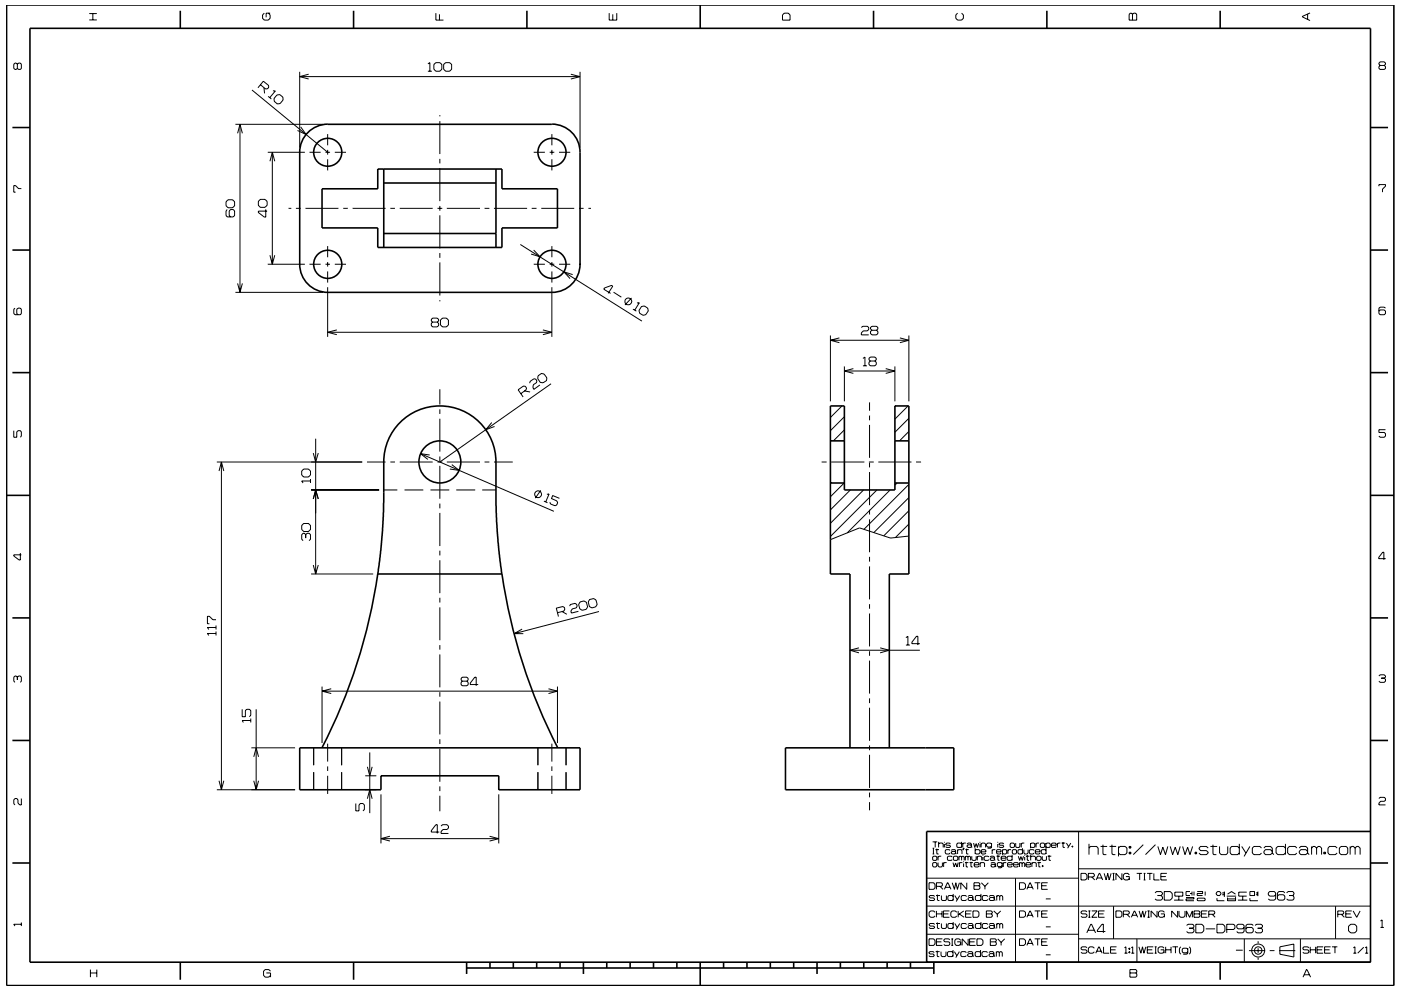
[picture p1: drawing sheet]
<svg xmlns="http://www.w3.org/2000/svg" width="297mm" height="210mm" viewBox="0 0 297 210" stroke-linecap="round" stroke-linejoin="round" font-family="sans-serif">
<g fill="none" stroke="#000" stroke-width=".21">
<path d="M3.7 13.6l-.3-.2h-.2l-.3 .2v.9l.3 .2 .5-.2M3.7 13.6l.2-.2h.4l.2 .2v.9l-.2 .2h-.4l-.2-.2M3.7 13.6v.9M18.9 4.2h1.6M18.9 2.9h1.6M19.7 2.9v1.3M53.4 19.1l16.1 13.2M55.2 18l1.1 .9 .4-.1 .3-.3-.1-.4-1.1-.9-1.1 1.4M56 18.6l.1 1.2M56 2.8l-.3 .4v.7l.3 .4h.9l.4-.4v-.7l-.4-.4M57.3 2.8h-.9v.9M57.9 19.3h.5l-1.2 1.4"/>
<path d="M63.5 15.2v16.1M63.5 16.2h59.5M65.4 15.7l-1.9 .5 1.9 .6M90.7 13.5l.4-.2v1.8M90.7 15.1h.9M92 13.7l.4-.4h.9l.4 .4v1l-.4 .4h-.9l-.4-.4zM92.4 2.8v1.5h1.6M93.2 3v1.3M94.1 13.7l.4-.4h.8l.5 .4v1l-.5 .4h-.8l-.4-.4zM121 15.7l2 .6-2 .5M123 15.2v16.1M129.2 2.8v1.5h1.6v-1.5"/>
<path d="M129.9 3v1.3M166.3 2.8h.8l.4 .4v1.1h-1.6v-1.1zM203 2.8l-.4 .4v.7l.4 .4h.9l.4-.4v-.7l-.4-.4M239.6 2.8h.3l.2 .2 .3-.2h.3l.3 .2v1.3h-1.6v-1.3zM240.1 3v1.3M277.2 3v1.1M277.7 2.7l-1.6 .8v.1l1.6 .8M292.6 13.9l-.2-.3v-.2l.2-.3h.9l.2 .3v.2l-.2 .3M292.6 13.9l-.2 .2v.4l.2 .2h.9l.2-.2v-.4l-.2-.2M292.6 13.9h.9M49.9 26.4h18.6M50.4 28.3l.5-1.9 .5 1.9"/>
<path d="M50.9 26.4v35.6M56.8 32.3h7.8M56.9 20.4l.6 .6M57.2 34.2l.5-1.9 .6 1.9M57.7 32.3v23.7M58.7 20.1h.6l.7 .5v.6l-.6 .8-.6 .1-.6-.6-.1-.6zM63.8 26.9l1.1 1.6-1.8-.8M65.6 32.3h2.4M69 32.3h1M69.5 28.4v2.4M69.5 31.8v1M69.5 33.8v2.3"/>
<path d="M71 32.3h2.4M93.3 24.4v.3M93.3 25.7v7M93.3 33.7v1M93.3 35.7v7M113.2 32.3h2.3M116.5 32.3h1M117 28.4v2.4M117 31.8v1M117 33.8v2.3M118.5 32.3h2.4M292.4 39.5v-.3h1.3v.3l-.6 .6v.7"/>
<path d="M4.5 40h-.6l-.6-.6h-.4v1.4h.4M48.2 44.4l-.3 .3v1l.3 .3h1.2l.3-.3v-1l-.3-.3h-.5l-.3 .3v1l.3 .3M48.3 42.4h1l.4 .4v.8l-.4 .5h-1l-.4-.5v-.8zM55.2 42.3h1l.4 .4v.9l-.4 .4h-1l-.4-.4v-.9zM56.3 44.4v1.7h-.3l-1.2-1v-.3h1.8M56.8 56h7.8M57.2 54.1l.5 1.9 .5-1.9M61.2 44.2h.6M62.7 44.2h1.1M64.8 44.2h7M65.6 56h2.4M69 56h1"/>
<path d="M69.5 52.2v2.4M69.5 55.6v1M69.5 57.6v2.3M71 56h2.4M72.8 44.2h.9M74.8 44.2h6.9M82.8 44.2h.9M84.8 44.2h6.9M92.8 44.2h1M93.3 43.7v1M93.3 45.7v7M93.3 53.7v1"/>
<path d="M93.3 55.7v7M94.7 44.2h7.1M102.7 44.2h1.1M104.7 44.2h7.1M110.3 51.9l25.8 16.2M112.7 44.2h1M113.2 53l1.3 1.5-1.9-.6M113.2 56h2.3M114.8 44.2h6.9M116.5 56h1M117 52.2v2.4M117 55.6v1"/>
<path d="M117 57.6v2.3M118.5 56h2.4M121.4 58.2l-1.9-.5 1.4 1.4M122.8 44.2h.9M124.8 44.2h.5M3.2 65.4l-.3 .2v.9l.3 .3h1.1l.2-.3v-.9l-.2-.2h-.5l-.2 .2v.9l.2 .3M49.9 62h18.6M50.4 60.1l.5 1.9 .5-1.9M69.5 60.9v10.6M69.5 70.5h47.5M71.4 70l-1.9 .5 1.9 .5M91.7 68.3l-.3-.2v-.3l.3-.3h1l.3 .3v.3l-.3 .2"/>
<path d="M91.7 68.3l-.3 .3v.4l.3 .3h1l.3-.3v-.4l-.3-.3M91.7 68.3h1M93.3 63.7v.2M93.4 67.9l.4-.4h.9l.4 .4v1l-.4 .4h-.9l-.4-.4zM114.1 79.7l.7-.5 .6 .1 .5 .8v.6l-.8 .5-.6-.1-.5-.8zM115.1 70l1.9 .5-1.9 .5M117 60.9v10.6M128.9 62.2l1-1.5-.2-.2-1.6 .6-.1 .2 1.5 .9M130.1 62l1.6 1M133.9 63.2l-1.4 1.5M134.2 65.6l.7 .4M135 64.3l.5-.1-.9 1.6"/>
<path d="M136 65l.6-.1 .7 .5 .2 .5-.6 .9-.5 .1-.8-.4-.1-.6zM176.1 71.2v13.9M176.1 72.2h16.6M178 71.7l-1.9 .5 1.9 .5M179 77.7v7.4M179 78.7h10.7M180.9 78.2l-1.9 .5 1.9 .5M182.6 69.5l.3-.3h1l.3 .3v.4l-.3 .3h-.9l-.4 .4v.4h1.6M183 76l.4-.3v1.9M183 77.6h.8M184.5 76.6l-.3 .3v.4l.3 .3h1l.3-.3v-.4l-.3-.3M184.5 76.6l-.3-.3v-.3l.3-.3h1l.3 .3v.3l-.3 .3"/>
<path d="M184.5 76.6h1M184.9 70.1l-.3-.3v-.3l.3-.3h.9l.3 .3v.3l-.3 .3M184.9 70.1l-.3 .2v.4l.3 .3h.9l.3-.3v-.4l-.3-.2M184.9 70.1h.9M187.8 78.2l1.9 .5-1.9 .5M189.7 77.7v7.4M190.8 71.7l1.9 .5-1.9 .5M192.7 71.2v13.9M293.7 65.4l-.2-.3h-.9l-.2 .3v1.1l.2 .3h.9l.2-.3v-.5l-.2-.3h-.9l-.2 .3M2.9 91.3v1.4h.7v-1.1l.2-.3h.5l.2 .3v.9l-.2 .2M46 98h30.8M46.4 99.9l.5-1.9 .6 1.9"/>
<path d="M46.9 98v69.5M64.4 99.5h1l.4 .4v.8l-.4 .5h-1l-.4-.5v-.8zM66.4 96.1l.5 1.9 .6-1.9M66.9 93v28.7M77.8 98h3.9M82.8 98h.9M84.8 98h6.9M89.2 96.2l28.2 12.2M91.1 96.5l-1.9-.3 1.5 1.2M92.8 98h1M93.3 82.5v3.3M93.3 86.8v1"/>
<path d="M93.3 88.8v7M93.3 96.8v1M93.3 98.8v7M94.7 98h7.1M95.8 98.5l1.6 1.3-2-.3M102.7 98h1.1M104.3 89.6l-1.3 1.5 1.9-.6M104.7 98h4M110.4 83.5l1.1-.8 .1-.4-.2-.3-.4-.1-1.1 .8 1 1.5M111.2 82.9l1.2 .2M112.3 81.3l.1-.4 .8-.6 .4 .1 .2 .4-.1 .4-.6 .4-.1 .6 .2 .4 1.3-.9M116.8 81.4l-23.5 16.6"/>
<path d="M174.2 98h1.1M176.2 98h7.1M178.5 86.1l-2.4 2.5M179 91.2l-2.3 2.3M179 88.4l-2.9 2.9M184.2 98h1.1M184.4 85.3v1.8M184.4 88.1v1.1M184.4 90.1v7M184.4 98.1v1M186.2 98h7M189.7 86.1h.1"/>
<path d="M192.5 86.1l-2.8 2.8M192.7 91.5l-2 2M192.7 88.7l-3 3M194.2 98h1.1M293.7 91.1h-1.3v.6h1.1l.2 .3v.5l-.2 .2h-.9l-.2-.2M4.3 117.3v1.5h-.2l-1.2-.9v-.2h1.6M64.4 111h1l.4 .5v.8l-.4 .4h-1l-.4-.4v-.8zM64.8 113.4l.3-.3h.4l.3 .3v1l-.3 .3M64.8 113.4l-.2-.3h-.3l-.3 .3v1l.3 .3M64.8 113.4v.7M65.8 101.6v.8M65.8 102h-1.8l.3 .4"/>
<path d="M66 103.9h14.4M66.4 105.8l.5-1.9 .6 1.9M66.4 119.8l.5 1.9 .6-1.9M81.4 103.9h2.8M85.8 103.9h3.9M91.3 103.9h4M93.3 106.8v1M93.3 108.8v7M93.3 116.8v1M93.3 118.8v7M96.7 103.9h4.1M102.2 103.9h3"/>
<path d="M114.6 104l-1.1 1.7M115.3 106.3l.8 .3M116 104.9l.4-.1-.7 1.7M118.6 105.7l-1.4-.6-.3 .6 1.2 .5 .1 .4-.2 .5-.4 .2-.9-.4-.1-.4M176.2 102.4l-.1 .2M179 102.4l-2.9 3M180.3 103.9l-4.2 4.3M183.1 103.9l-7 7.1M184.4 100.1v7M184.4 108.1v1M184.4 110.1v7M184.4 118.1v1"/>
<path d="M185.9 103.9l-9.8 9.9M188.7 103.9l-9.1 9.1M190.2 102.4l-.5 .5M192.7 113.7l-3.9 .4-6.6-2.1-6.1 2.5M192.7 105.5l-7.4 7.5M192.7 102.7l-9.6 9.6M192.7 111.2l-2.9 2.8M192.7 108.3l-5.3 5.4M293.8 118.5h-1.5v-.3l.9-1.1h.2v1.6M45.8 134.4h-1.8l.3 .4M45.8 132.7v.8M45.8 133.9v.9"/>
<path d="M45.8 133.1h-1.8l.3 .4M45.8 131.4h-.7l-.7-.7h-.4v1.6h.4M66 121.7h13.1M93.3 126.8v1M93.3 128.8v7M93.3 136.8v1M93.3 138.8v7M110.7 133.4l-1.7 1h2M118.2 130l1.3-.4 .3-.4-.1-.3-.4-.3-1.4 .4 .5 1.8M119.2 129.7l1 .6M120.8 128.6l.1-.4 1-.2 .4 .2 .1 .4-.2 .3-.9 .2-.3 .6 .2 .3 1.4-.3M123 127.7l.8-.2 .5 .3 .3 .9-.3 .5-.9 .2-.5-.3-.2-.9z"/>
<path d="M125 127.2l.9-.2 .5 .2 .2 1-.3 .5-.8 .2-.5-.3-.3-.9zM127 129.7l-18 4.7M180.2 137.9h14.8M182.1 137.4l-1.9 .5 1.9 .6M184.4 120.1v7M184.4 128.1v1M184.4 130.1v7M184.4 138.1v1M186.6 137.4l1.9 .5-1.9 .6M192.1 135.2l.4-.2v1.8M192.1 136.8h.8M195 136.5h-1.7v-.3l1-1.2h.3v1.8"/>
<path d="M3.7 143.6l-.3-.2h-.2l-.3 .2v.9l.3 .2M3.7 143.6l.2-.2h.4l.2 .2v.9l-.2 .2M3.7 143.6v.6M51.3 150.4v1.6h.7v-1.3l.3-.3h.6l.3 .3v1l-.3 .3M53.2 152.8h-1.9l.3 .4M53.2 152.4v.8M53.3 158.6h9.3M54.3 150.4v17.1M66.5 158.6v3.7M68.3 145.6v12M68.3 146.6h49.9M69.5 157.7v3.8"/>
<path d="M70.2 146.1l-1.9 .5 1.9 .5M72.4 158.6v3.7M78.4 159.6v12.9M93.3 146.8v1M93.3 148.8v7M93.3 156.8v1M93.3 158.8v7M98 144.5l-.3-.3v-.3l.3-.3h1l.3 .3v.3l-.3 .3M98 144.5l-.3 .3v.4l.3 .3h1l.3-.3v-.4l-.3-.3M98 144.5h1M101.4 145.2h-1.7v-.3l1-1.3h.3v1.9M114 158.6v3.7"/>
<path d="M116.3 146.1l1.9 .5-1.9 .5M117 157.7v3.8M118.2 145.6v12M120 158.6v3.7M184.4 140.1v7M184.4 148.1v1M184.4 150.1v7M184.4 158.1v1M292.4 143.4l.2-.3h.9l.2 .3v.2l-.2 .2M292.9 143.8h.6M293.5 143.8l.2 .3v.4l-.2 .2h-.9l-.2-.2M4.5 169.4v1.3h-.3l-.4-.4v-.7l-.2-.2h-.4l-.3 .2v.9l.3 .2"/>
<path d="M46 167.5h16.6M46.4 165.6l.5 1.9 .6-1.9M53.8 165.6l.5 1.9 .5-1.9M53.8 160.5l.5-1.9 .5 1.9M66.5 163.8v3.7M69.5 162.6v.9M69.5 164.5v3.9M72.4 163.8v3.7M75.4 170.4v1.6h.7v-1.3l.3-.3h.6l.3 .3v1l-.3 .3M77.4 167.5h2.4M77.4 164.5h2.4M77.9 169.4l.5-1.9 .5 1.9"/>
<path d="M77.9 162.6l.5 1.9 .5-1.9M80.8 168.5v10.4M80.8 177.9h24.9M82.7 177.4l-1.9 .5 1.9 .5M93.1 176.5h-1.7v-.3l1-1.3h.3v1.9M93.3 166.8v1M93.3 168.8v3.3M93.5 175.2l.3-.3h1l.3 .3v.4l-.3 .3h-.9l-.4 .5v.4h1.6M103.8 177.4l1.9 .5-1.9 .5M105.7 168.5v10.4M114 163.8v3.7M117 162.6v.9"/>
<path d="M117 164.5v3.9M120 163.8v3.7M184.4 160.1v7M184.4 168.1v1M184.4 170.1v1.8M197.7 178.6h1M197.7 179.9h.4M197.9 179.9v1.2M198.3 178.6v1.1M198.6 180v1.1h.4M199 179l.2-.2h.6l.2 .2v.7M199 178.6v1.1"/>
<path d="M200.2 178.6v.1M200.2 179v.7M201.5 179l-.2-.2h-.6l-.2 .3 .2 .2h.6l.2 .3-.2 .1h-.6l-.2-.1M203.9 179l-.2-.2h-.7l-.1 .2v.6l.1 .1h.7l.2-.1M203.9 178.6v1.1M204.1 178.8v.9M204.2 179.9h.2l-.2 .4zM204.3 179.9l-.1 .4M204.8 178.8h-.5l-.2 .2M204.9 180v1.1h.4M205 179l.2-.2h.6l.2 .2v.6M206 179.4l-.2-.2h-.6l-.2 .2 .2 .3h.6l.2-.1"/>
<path d="M206 179.6l.1 .1M206.4 178.8l.3 .9 .3-.8 .2 .8 .3-.9M206.8 179.9v1.2M207.8 178.6v.1M207.8 179v.7M208 179l.2-.2h.5l.3 .2v.7M208 178.8v.9M210.2 179l-.2-.2h-.6l-.2 .2v.4l.2 .3h.6l.2-.3M210.2 178.8v.9l-.2 .2h-.6M211.5 178.6v.1M211.5 179v.7M212.8 179l-.2-.2h-.6l-.2 .3 .2 .2h.6l.2 .3-.2 .1h-.6l-.2-.1"/>
<path d="M214.3 178.8h.6l.2 .2v.6l-.2 .1h-.6l-.1-.1v-.6zM215.3 178.8v.8l.2 .1h.6l.1-.1v-.8M216.5 178.8v.9M216.8 179.9v1.2M217.2 178.8h-.5l-.2 .2M218.5 179l.2-.2h.5l.2 .2v.6l-.2 .1h-.5l-.2-.1M218.5 178.8v1.1M219.7 178.8v.9M220.3 178.8h-.5l-.1 .2M220.6 179l.2-.2h.5l.2 .2v.6l-.2 .1h-.5l-.2-.1zM221.7 179l.3-.2h.5l.2 .2v.6l-.2 .1h-.5l-.3-.1M221.7 178.8v1.1"/>
<path d="M221.8 179.9v1.2M222.9 179.3h1l-.1-.5h-.7l-.2 .2v.6l.2 .1h.7l.1-.1M224.2 178.8v.9M224.8 178.8h-.4l-.2 .2M225.1 178.8h.7M225.4 178.6v1.1h.4M226.1 178.8l.5 .8M227 178.8l-.6 1.1M227.3 179.4h.2v.3h-.2zM227.4 179.4v.3M228.7 176.4v27.7M230.9 179.9l.3-.4h1.3l.3 .4v1.4"/>
<path d="M230.9 179v2.3M233.3 179.5h1.4M233.8 179.2v1.9l.2 .2h.6M235.2 179.5h1.4M235.8 179.2v1.9l.2 .2h.5M237.1 179.9l.4-.4h1l.4 .4v1l-.4 .4h-1l-.4-.4M237.1 179.5v2.1M239.4 179.5h.4v.4h-.4zM239.6 179.5v.4M242.4 179.2l-2.1 2.1M245 179.2l-2.1 2.1M245.5 179.5l.5 1.8 .5-1.6 .6 1.6 .5-1.8"/>
<path d="M248.1 179.5l.5 1.8 .6-1.6 .5 1.6 .5-1.8M250.7 179.5l.5 1.8 .6-1.6 .5 1.6 .6-1.8M256.2 179.9l-.4-.4h-1.2l-.4 .4 .4 .5h1.2l.4 .5-.4 .4h-1.2l-.4-.4M256.6 179.5h1.5M257.2 179.2v1.9l.1 .2h.6M258.6 179.5v1.4l.3 .4h1.1l.3-.4v-1.4M262.8 179.9l-.4-.4h-1.2l-.4 .4v1l.4 .4h1.2l.4-.4M262.8 179v2.3M263.3 179.5l.9 1.4M265 179.5l-1.2 2.1M267.5 179.9l-.4-.4h-1.2l-.4 .4v1l.4 .4h1.2l.4-.4M268 179.9l.3-.4h1.1l.3 .4v1"/>
<path d="M272.5 179.9l-.3-.4h-1.3l-.3 .4v1l.3 .4h1.3l.3-.4M272.5 179v2.3M274.9 179.9l-.3-.4h-1.2l-.4 .4v1l.4 .4h1.2l.3-.4M275.5 179.9l.3-.4h1.1l.3 .4v1M278.1 179.9l.3-.4h.4l.3 .4M278.1 179.5v1.8M279.1 179.9l.4-.4h.3l.4 .4v1.4M279.1 179.9v1.4M283.5 179.9l-.4-.4h-1.2l-.3 .4v1l.3 .4h1.2l.4-.4M284 179.9l.3-.4h1.1l.3 .4v1l-.3 .4h-1.1l-.3-.4zM286.3 179.9l.3-.4h.3l.4 .4M286.3 179.5v1.8"/>
<path d="M287.3 179.9l.4-.4h.3l.4 .4v1.4M287.3 179.9v1.4M292.4 169.4l.2-.3h.9l.2 .3v.3l-.2 .3h-.8l-.3 .3v.4h1.3M4.5 195.7v.7M4.5 196h-1.6l.3 .4M196.5 198.2h32.2M196.5 192.2h94.1M196.6 186.3h32.1M197 199.1h.9l.3 .4v.7l-.3 .3h-.9zM197 187.2h.9l.3 .4v.7l-.3 .3h-.9zM197.7 181.1h.4M197.7 181.8l.2-.2h.6l.1 .2v.5l-.1 .2h-.6l-.2-.2z"/>
<path d="M197.7 183.1l.2-.1h.6l.1 .1v.6l-.1 .2h-.6l-.2-.2zM198.2 190.2l-.2-.3h-.8l-.2 .3 .2 .3h.8l.2 .3-.2 .2h-.8l-.2-.2M198.2 196.1l-.2-.2h-.8l-.2 .2 .2 .3h.8l.2 .2-.2 .3h-.8l-.2-.2M198.2 193.5l-.2-.3h-.7l-.3 .3v.8l.3 .3h.7l.2-.3M198.3 180.2h.8M198.5 189.9h.8M198.5 195.9h.8M198.5 188h1.1l.2-.2v-.4l-.2-.2h-1.1v1.4M198.5 199.8h1.1M198.5 193.2v1.4M198.5 193.8h1.2M198.7 189.7v1.2l.5 .1"/>
<path d="M198.7 195.7v1.1l.5 .1M198.9 183v.7l.2 .2h.5l.2-.2v-.7M198.9 181.6v.9M199.3 188l.6 .6M199.6 181.6h-.5l-.2 .2M199.6 189.9v.9l.2 .2h.6l.3-.2v-.9M199.6 195.9v.8l.2 .2h.6l.3-.2v-.8M199.7 193.2v1.4M199.8 199.1h-1.3v1.4h1.3M200 193.8h1.1M200.1 183v.9M200.2 188.6l.7-1.4h.1l.6 1.4"/>
<path d="M200.4 188.2h1M200.7 183h-.5l-.1 .1M201.3 193.2h-1.3v1.4h1.3M201.4 199.3l-.2-.2h-.9l-.2 .5 .2 .2h.9l.2 .2v.3l-.2 .2h-.9l-.2-.2M201.4 180.4l-.1-.2h-.7l-.2 .2v.5l.2 .2h.7l.1-.2M201.7 180.4l.2-.2h.5l.2 .2v.5M201.7 199.1h.4M201.9 199.1v1.4M201.9 187.2l.5 1.4 .2-1.4 .4 1.4 .4-1.4M201.9 181.8l-.2-.2h-.7l-.1 .2v.5l.1 .2h.7l.2-.2M202.1 183l.2 .9 .3-.9 .3 .9 .3-.9M202.1 190.2l-.2-.3h-.7l-.2 .3v.6l.2 .2h.7l.2-.2"/>
<path d="M202.1 196.1l-.2-.2h-.7l-.2 .2v.6l.2 .2h.7l.2-.2M202.1 189.6v1.4M202.1 195.6v1.3M202.1 181.8l.2-.2h.6l.2 .2v.5l-.2 .2h-.6l-.2-.2zM202.4 189.9l.5 .9M202.4 195.9l.5 .8M202.6 180.8l-.2-.2h-.5l-.2 .2 .2 .3h.5l.2-.2M202.6 180.9l.2 .2M202.9 193.5l-.3-.3h-.7l-.3 .3v.8l.3 .3h.7l.3-.3M202.9 199.8h.8v.7M203 180.4l.2-.2h.6l.2 .2v.7M203 180.2v.9"/>
<path d="M203.2 193.2v1.4M203.3 181.8l.2-.2 .4 .2M203.3 181.6v.9M203.4 193.8l1 .8M203.4 183v.9M203.5 189.9l-.8 1.3M203.5 195.9l-.8 1.2M203.7 199.5l-.3-.4h-.7l-.3 .4v.7l.3 .3h.7l.3-.3M203.9 181.8v.7M203.9 181.8l.1-.2 .4 .2v.7M204 183h-.4l-.2 .1M204.3 182.7v.2"/>
<path d="M204.3 183.1v.8M204.3 193.2l-1.1 .8M204.6 183h.7M204.7 180.2h.7M204.7 181.6v.9M204.7 181.8l.1-.2 .4 .2M204.7 193.8h1.1M204.8 182.8v1l.4 .1M204.9 190.2l-.2-.3h-.7l-.2 .3v.6l.2 .2h.7l.2-.2M204.9 196.1l-.2-.2h-.7l-.2 .2v.6l.2 .2h.7l.2-.2M205 187.2v1.4l-1.3-1.4v1.4M205.2 190.2l.2-.3h.7l.2 .3v.6"/>
<path d="M205.2 196.1l.2-.2h.7l.2 .2v.6M205.2 181.8v.7M205.2 181.8l.2-.2 .4 .2v.7M205.3 199.1v1.4l-1.3-1.4v1.4M205.6 183h.7M205.6 199.8h1M205.9 182.8v1l.3 .1M206 193.2h-1.3v1.4h1.3M206 181.6v.7l.2 .2h.6l.2-.2v-.7M206.3 193.2h1l.3 .3v.8l-.3 .3h-1zM206.3 190.6l-.2-.2h-.7l-.2 .2 .2 .4h.7l.2-.2M206.3 196.5l-.2-.2h-.7l-.2 .2 .2 .4h.7l.2-.2"/>
<path d="M206.3 190.8l.2 .2M206.3 196.7l.2 .2M206.5 187.2h1.1l.2 .2-.2 .5 .2 .2v.3l-.2 .2h-1.1zM206.5 187.9h1.1M206.5 183.4h1.1l-.2-.4h-.7l-.2 .1v.6l.2 .2h.7l.2-.2M206.8 180.4l.1-.2h.7l.2 .2v.5l-.2 .2h-.7l-.1-.2M206.8 199.1h-1.2v1.4h1.2M207.1 199.1h1l.3 .4v.7l-.3 .3h-1zM207.2 181.8l.2-.2h.5l.2 .2v.7M207.2 181.6v.9M207.8 183.1l.2-.1h.6l.1 .1v.8M207.8 183v.9"/>
<path d="M208 190.2l-.2-.3h-.8l-.2 .3v.6l.2 .2h.8l.2-.2M208 196.1l-.2-.2h-.8l-.2 .2v.6l.2 .2h.8l.2-.2M208 189.6v1.4M208 195.6v1.3M208 180.7h1v-.3l-.2-.2h-.6l-.2 .2v.5l.2 .2h.6l.2-.2M208.1 187.2l.7 .8M208.4 181.3v.2M208.4 181.8v.7M208.8 188v.6M209.1 193.2h1.1l.2 .2-.2 .4 .2 .2v.3l-.2 .3h-1.1zM209.1 193.8h1.1M209.5 190.2l-.3-.3h-.7l-.2 .3v.6l.2 .2h.7l.3-.2"/>
<path d="M209.5 196.1l-.3-.2h-.7l-.2 .2v.6l.2 .2h.7l.3-.2M209.5 187.2l-.7 .8M209.7 181.8l-.2-.2h-.7l-.1 .2v.5l.1 .2h.7l.2-.2M209.7 190.2l.3-.3h.6l.2 .3v.6M209.7 196.1l.3-.2h.6l.2 .2v.6M209.9 181.8l.2-.2h.5l.3 .2v.5M210 199.1h1l.2 .2-.2 .5 .2 .2v.3l-.2 .2h-1zM210 199.8h1M210.1 183.1l.2-.1h.5l.2 .1v.6M210.4 180.2v.9M210.7 193.2l.8 .7M210.8 190.6l-.2-.2h-.6l-.3 .2v.2l.3 .2h.6l.2-.2"/>
<path d="M210.8 196.5l-.2-.2h-.6l-.3 .2v.2l.3 .2h.6l.2-.2M210.8 190.8l.2 .2M210.8 196.7l.2 .2M210.9 182.2l-.3-.3h-.5l-.2 .3 .2 .3h.5l.3-.2M210.9 182.3l.1 .2M211 183.5l-.2-.2h-.5l-.2 .2 .2 .4h.5l.2-.2M211 183.7l.2 .2M211 180.2h-.4l-.2 .2M211.3 181.6h.7M211.3 180.7h1l-.2-.5h-.6l-.2 .2v.5l.2 .2h.6l.2-.2M211.3 190.2l.2-.3 .5 .3M211.3 189.9v1.1"/>
<path d="M211.3 195.9v1M211.3 196.1l.2-.2 .5 .2M211.5 193.9v.7M211.5 199.1l.8 .8M211.6 181.4v1l.3 .1M212 190.2l.2-.3 .4 .3v.8M212 190.2v.8M212 196.1v.8M212 196.1l.2-.2 .4 .2v.8M212.2 193.2l-.7 .7M212.3 182h1v-.2l-.2-.2h-.6l-.2 .2v.5l.2 .2h.6l.2-.2M212.3 199.9v.6"/>
<path d="M212.5 183.1l-.2-.1h-.7l-.2 .1v.5l.2 .2h.7l.2-.2M212.5 183v.9l-.2 .2h-.7M212.6 180.4l.1-.2h.6l.1 .2v.5l-.1 .2h-.6l-.1-.2M212.6 180.2v1.1M212.7 183v.9M213 199.1l-.7 .8M213.4 183h-.5l-.2 .1M213.6 183.4h1l-.1-.4h-.7l-.2 .1v.6l.2 .2h.7l.1-.2M213.7 180.2v.9M214.4 180.2h-.5l-.2 .2M214.6 181.8l-.2-.2h-.7l-.2 .2v.5l.2 .2h.7l.2-.2M214.6 181.3v1.2"/>
<path d="M214.6 180.4l.2-.2h.5l.2 .2v.5l-.2 .2h-.5l-.2-.2zM214.9 183.4h1l-.2-.4h-.6l-.2 .1v.6l.2 .2h.6l.2-.2M215.3 186.3v17.8M215.9 181.6l.3 .9 .2-.8 .3 .8 .3-.9M216.2 183v.9M216.2 183.1l.2-.1 .3 .1M216.2 199.1h.9l.3 .4v.7l-.3 .3h-.9zM216.2 187.2h.9l.3 .4v.7l-.3 .3h-.9zM216.2 193.2h.9l.3 .3v.8l-.3 .3h-.9zM216.7 183.1l.2-.1 .4 .1v.8M216.7 183.1v.8M216.8 180.4l-.2-.2h-.6l-.2 .2v.5l.2 .2h.6l.2-.2"/>
<path d="M217.1 180.2v.7l.2 .2h.5l.2-.2v-.7M217.3 181.3v.2M217.3 181.8v.7M217.5 183.4h1l-.1-.4h-.7l-.2 .1v.6l.2 .2h.7l.1-.2M217.5 181.6h.8M217.7 194.6l.7-1.4 .7 1.4M217.7 188.6l.7-1.4 .7 1.4M217.8 181.4v1l.4 .1M217.9 194.1h1M217.9 188.2h1M218.5 181.8l.2-.2h.6l.2 .2v.7M218.5 181.3v1.2"/>
<path d="M218.8 183.1l.2-.1h.5l.2 .1v.8M218.8 183v.9M219.2 180.4l-.1-.2h-.7l-.2 .2v.5l.2 .2h.7l.1-.2M219.4 199.1h1.2M219.4 193.2h1.2M219.4 187.2h1.2M219.5 180.7h1l-.2-.5h-.6l-.2 .2v.5l.2 .2h.6l.2-.2M219.8 181.8l.2-.2h.5l.2 .2v.5l-.2 .2h-.5l-.2-.2zM220 183h.7M220 187.2v1.4M220 193.2v1.4M220 199.1v1.4"/>
<path d="M220.3 182.8v1l.3 .1M220.8 199.8h1.1M220.8 193.8h1.1M220.8 187.9h1.1M221 183.6h.1v.2h-.1zM221 181.6v.7l.1 .2h.6l.2-.2v-.7M221.1 183.6v.2M221.7 196.6h1.1M221.7 190.7h1.1M221.8 180.4l-.2-.2h-.6l-.2 .2v.5l.2 .2h.6l.2-.2M222.1 199.1h-1.3v1.4h1.3M222.1 187.2h-1.3v1.4h1.3"/>
<path d="M222.1 193.2h-1.3v1.4h1.3M222.1 181.6h.8M222.4 181.4v1l.4 .1M228.7 199.1h61.9M228.7 184.3h61.9M229.2 185.2h.9l.4 .4v.7l-.4 .3h-.9zM230.4 197.9l.9-1.9h.1l.9 1.9M230.5 193.4l-.2-.2h-.9l-.2 .2 .2 .4h.9l.2 .2v.3l-.2 .3h-.9l-.2-.3M230.7 197.3h1.3M230.8 186h1l.2-.2v-.3l-.2-.3h-1v1.4M230.8 193.2h.4M230.8 194.6h.4"/>
<path d="M231 193.2v1.4M231.5 186l.6 .6M231.5 193.2h1.1l-1.1 1.4h1.1M232.4 186.6l.6-1.4h.2l.6 1.4M232.6 186.2h1M232.9 193.8h1.1M234.1 185.2l.4 1.4 .4-1.4 .3 1.4 .4-1.4M234.2 193.2h-1.3v1.4h1.3M234.4 197.6h-1.7v-.3l.9-1.3h.3v1.9M235.9 185.2h.4M235.9 186.6h.4M236.1 185.2v1.4"/>
<path d="M236.1 192.2v6.9M236.6 193.2h1l.3 .3v.8l-.3 .3h-1zM237.9 185.2v1.4l-1.3-1.4v1.4M238.2 193.9h1l.2-.2v-.3l-.2-.2h-1v1.4M238.7 185.9h.7v.7M238.9 193.9l.7 .7M239.4 180.8h.4v.3h-.4zM239.4 185.6l-.3-.4h-.6l-.3 .4v.7l.3 .3h.6l.3-.3M239.6 180.8v.3M239.9 194.6l.6-1.4 .7 1.4M240.1 194.1h.9M241 185.2h1.1"/>
<path d="M241 199.1v5M241.5 193.2l.4 1.4 .4-1.4 .3 1.4 .4-1.4M241.6 185.2v1.4M242.5 185.2h.4M242.5 186.6h.4M242.7 185.2v1.4M243.2 185.2h1.1M243.3 193.2h.5M243.3 194.6h.5M243.5 193.2v1.4M243.8 185.2v1.4M244.6 185.2v1.4h1.2"/>
<path d="M244.9 189.4l.3-.3h1l.3 .3v.2l-.3 .3M245.3 193.2v1.4l-1.2-1.4v1.4M245.4 189.9h.8M246.1 193.8h.8v.8M246.1 185.9h1.1M246.2 189.9l.3 .3v.5l-.3 .2h-1l-.3-.2M246.8 189.1h1.3l.4 .4v1l-.4 .4h-1.3zM246.9 193.5l-.4-.3h-.6l-.3 .3v.8l.3 .3h.6l.4-.3M247.4 185.2h-1.3v1.4h1.3M248.9 190.9h2M249.1 189.2h1.7v.9h-1.7zM249.7 193.2v1.4l-1.3-1.4v1.4"/>
<path d="M249.9 190.1v.8M250 193.2v1.1l.3 .3h.6l.3-.3v-1.1M251.5 190.4h1.6v.3h-1.6v.3h1.6M251.5 194.6v-1.4l.7 1.4 .6-1.4v1.4M251.6 196.3l.3-.3h1l.3 .3v.3l-.3 .3M252.1 196.9h.8M252.3 189.1h-.8v.8h.8M252.3 189.5h.4M252.7 189.1v.8M252.9 196.9l.3 .2v.5l-.3 .3h-1l-.3-.3M253.1 193.2h1.1l.2 .2-.2 .4 .2 .3v.2l-.2 .3h-1.1zM253.1 193.8h1.1"/>
<path d="M253.2 189.1v.8M253.4 180.8h.3v.3h-.3zM253.5 196h1.3l.4 .5v.9l-.4 .5h-1.3zM253.5 180.8v.3M253.8 189.1h1.2v.4h-1.2v.4h1.2M254 190.5h1.4l.1 .4-.1 .1h-1.4l-.2-.1zM254.7 193.8h1.1M255.5 189.1v.8M255.6 197h2M256 193.2h-1.3v1.4h1.3M256.3 193.9h1l.3-.2v-.3l-.3-.2h-1v1.4M257 193.9l.6 .7"/>
<path d="M258 196h1.3l.4 .5v.9l-.4 .5h-1.3zM258 190.5v.5h1.6M258.1 189.1h.5l.3 .3v.2l-.3 .3h-.5l-.2-.3v-.2zM259.1 189.4h.5M259.1 189.8h.5M259.6 189.1v1.1M260.1 190.1h2M260.1 197.1h1.4l.3-.2v-.6l-.3-.3h-1.4v1.9M260.3 190.7h1.7M260.3 190.4v.6h1.7v-.6M260.3 189.6l.8-.5 .9 .5M262.5 190.9h2"/>
<path d="M263.5 190.1v.8M263.8 196.7l-.3 .3h-1l-.3-.3v-.4l.3-.3h1l.3 .3v1.3l-.3 .3h-1l-.3-.3M263.8 199.1v5M264.3 189.2h-1.7v.9h1.7M265 189.1h1v.8h-1zM265 190.5v.5h1.7M265.7 196.3l-.3-.3h-.9l-.3 .3v1.3l.3 .3h.9l.3-.3v-.6l-.3-.3h-.9l-.3 .3M266.1 196.3l.3-.3h1l.3 .3v.3l-.3 .3M266.3 189.4h.4M266.3 189.8h.4M266.7 196.9h.7M266.7 189.1v1"/>
<path d="M266.7 199.6v.5M267.4 196.9l.3 .2v.5l-.3 .3h-1l-.3-.3M269.7 180.6l-.3-.4h-1.1l-.3 .4v.3l.3 .4h1.1l.3-.4M269.7 180.9l.4 .4M270.5 189.8l-.3 .3h-1l-.3-.3v-.4l.3-.3h1l.3 .3v1.3l-.3 .2h-1l-.3-.2M272.4 189.4l-.3-.3h-1l-.3 .3v1.3l.3 .2h1l.3-.2v-.6l-.3-.3h-1l-.3 .3M272.8 189.4l.3-.3h1l.3 .3-.3 .5M273.4 189.9h.7M274.1 189.9l.3 .3v.5l-.3 .2h-1l-.3-.2M275.7 199.1v5M277.2 180.6l-.3-.4h-1.1l-.3 .4v.3l.3 .4h1.1l.3-.4M277.2 180.9l.4 .4"/>
<path d="M280.7 180.8h.3v.3h-.3zM280.9 180.8v.3M283.2 192.2v6.9M283.6 193.9h1.1l.2-.2v-.3l-.2-.2h-1.1v1.4M284.4 193.9l.6 .7M285.3 193.8h1.1M285.9 196.5l.5-.5h.8l.5 .5v.9l-.5 .5h-.8l-.5-.5zM286.6 193.2h-1.3v1.4h1.3M286.9 193.2l.8 1.4 .7-1.4M292.7 195.4l.3-.3v1.6M292.7 196.7h.7M19.2 206.4h1.3"/>
<path d="M19.2 205.7v1.6M20.5 205.7v1.6M56.5 206.4h.9v.9M57.4 206l-.4-.4h-.8l-.3 .4v.9l.3 .4h.8l.4-.4M198.1 202l-.2-.2h-.8l-.2 .2 .2 .3h.8l.2 .3-.2 .3h-.8l-.2-.2M198.4 201.8h.8M198.7 201.6v1.2l.4 .1M199.5 201.8v.9l.2 .2h.7l.2-.2v-.9M201.7 200.5h.4M202.1 202l-.3-.2h-.7l-.2 .2v.7l.2 .2h.7l.3-.2M202.1 201.5v1.4M202.3 201.8l.6 .9"/>
<path d="M203.4 201.8l-.8 1.3M204.9 202l-.3-.2h-.7l-.2 .2v.7l.2 .2h.7l.3-.2M205.1 202.1l.3-.3h.6l.2 .3v.6M206.2 202.5l-.2-.2h-.6l-.3 .2v.2l.3 .2h.6l.2-.2M206.2 202.7l.3 .2M207.9 202.1l-.2-.3h-.7l-.2 .3v.6l.2 .2h.7l.2-.2M207.9 201.5v1.4M209.4 202.1l-.2-.3h-.8l-.2 .3v.6l.2 .2h.8l.2-.2M209.7 202.1l.2-.3h.6l.2 .3v.6M210.7 202.5l-.2-.2h-.6l-.2 .2 .2 .4h.6l.2-.2M210.7 202.7l.2 .2M211.2 201.8v1.1"/>
<path d="M211.2 202.1l.2-.3 .5 .3M211.9 202.1l.2-.3 .4 .3v.8M211.9 202.1v.8M217.7 200.5l.7-1.4 .7 1.4M217.9 200.1h1M221.7 202.5h1.1M230.5 201l-.2-.2h-.9l-.2 .4 .2 .3h.9l.2 .2v.3l-.2 .2h-.9l-.2-.2M232 201.1l-.3-.3h-.6l-.3 .3v.8l.3 .3h.6l.3-.3M232.3 202.2l.7-1.4 .7 1.4M232.5 201.8h1M234 200.8v1.4h1.2M235.5 201.5h1"/>
<path d="M236.7 200.8h-1.2v1.4h1.2M238.4 202.2h.7M238.4 201l.3-.2v1.4M239.3 201.1h.3v.2h-.3zM239.3 201.9h.3v.2h-.3zM239.4 201.1v.2M239.4 201.9v.2M239.6 205.6h1.2l.2 .3-.2 .5 .2 .2v.4l-.2 .3h-1.2zM239.6 206.4h1.2M239.9 202.2h.6M239.9 201l.3-.2v1.4M241.5 200.8l.4 1.4 .3-1.4 .3 1.4 .4-1.4"/>
<path d="M243.2 201.5h1.1M244.5 200.8h-1.3v1.4h1.3M244.8 200.8h.4M244.8 202.2h.4M245 200.8v1.4M246.1 201.5h.7v.7M246.8 201.1l-.3-.3h-.6l-.4 .3v.8l.4 .3h.6l.3-.3M247.1 201.5h1.2M247.1 200.8v1.4M248.3 200.8v1.4M248.6 200.8h1.2M249.2 200.8v1.4"/>
<path d="M250.4 200.8a1.09 1.09 0 0 0 0 1.6M251.8 201.3l-.2-.2h-.7l-.2 .2v.6l.2 .2h.7l.2-.2M251.8 201.1v1.1l-.2 .2h-.7M252.1 200.8a1.1 1.1 0 0 1 0 1.6M262 201.5h1.5M264.8 201.6h3.4M266.7 201.1v1M266.7 203.1v.5M269.2 201.6h1M271.2 201.6h3.4M274.3 203l-2.9-.6v-1.6l2.9-.6v2.8M276.3 207.3l.7-1.6h.1l.8 1.6"/>
<path d="M276.5 206.8h1.1M277.5 201l-.2-.2h-.9l-.2 .4 .2 .3h.9l.2 .2v.3l-.2 .2h-.9l-.2-.2M277.8 201.5h1.1M277.8 200.8v1.4M278.9 200.8v1.4M279.2 201.5h1.1M280.5 200.8h-1.3v1.4h1.3M280.8 201.5h1.1M282.1 200.8h-1.3v1.4h1.3M282.4 200.8h1.1M283 200.8v1.4M286.9 202.2h.7"/>
<path d="M286.9 201l.4-.2v1.4M289.1 200.9l-1.2 1.3M289.4 202.2h.7M289.4 201l.4-.2v1.4"/>
<circle cx="133.2" cy="63.9" r=".73"/>
<circle cx="114.1" cy="104.8" r=".73"/>
<circle cx="266.8" cy="201.6" r="1.38"/>
<circle cx="266.8" cy="201.6" r=".79"/>
</g>
<g fill="none" stroke="#000" stroke-width=".34">
<path d="M1.4 1.1h294.1v207.9h-294.1zM6.4 6h284.2v198.1h-284.3zM38.2 2.3v3.7M75 2.3v3.7M111.7 2.3v3.7M148.5 1.1v4.9M185.2 2.3v3.7M222 2.3v3.7M258.7 2.3v3.7M2.6 27h3.7M81.4 35.9v16.6M81.4 38.8h23.8"/>
<path d="M105.2 35.9v16.6M290.6 27h3.7M2.6 53h3.7M68.3 40v8.3h11.8v4.2h26.3v-4.2h11.8v-8.3M68.3 40h11.8v-4.1l26.3-.1v4.2h11.8M81.4 49.5h23.8M290.6 53h3.7M2.6 79h3.7M117.1 62a6 6 0 0 0 5.9-6v-23.7a5.9 5.9 0 0 0-6-5.9l-47.5-.1a6 6 0 0 0-6 6v23.7a6 6 0 0 0 6 6h47.5M290.6 79h3.7M176.1 93.5h2.9M189.7 93.5h3"/>
<path d="M1.4 105.1h4.9M176.1 102.4h2.9M189.7 102.4h3M290.6 105.1h4.9M2.6 131.1h3.7M80.1 121.7a117.5 117.5 0 0 1-11.8 36.9M80.1 121.7h26.3M106.4 121.7l-.7-5.1-.4-5.9-.1-12.7a11.9 11.9 0 0 0-11.9-11.9 11.9 11.9 0 0 0-11.9 11.9l-.2 12.3-.4 6.2-.7 5.2M106.4 121.7a117.6 117.6 0 0 0 11.8 36.9M290.6 131.1h3.7M2.6 157.1h3.7M63.5 158.6h59.5v8.9h-17.3v-3h-24.9v3h-17.3z"/>
<path d="M166.5 158.6h35.7v8.9h-35.7zM180.2 158.6v-36.9h-4.1v-35.6h2.9v17.8h10.7v-17.8h3v35.6h-4.1v36.9M290.6 157.1h3.7M290.6 176.4h-94.1v27.7M2.6 183h3.7M290.6 183h3.7M38.2 204.1v3.7M75 204.1v3.7M98.9 205.3h99.1M98.9 204.1v2.5M103.9 204.1v1.2M108.8 204.1v1.2"/>
<path d="M113.8 204.1v1.2M118.7 204.1v1.2M123.7 204.1v2.5M128.6 204.1v1.2M133.6 204.1v1.2M138.6 204.1v1.2M143.5 204.1v1.2M148.5 204.1v4.9M153.4 204.1v1.2M158.4 204.1v1.2M163.3 204.1v1.2M168.3 204.1v1.2"/>
<path d="M173.2 204.1v2.5M178.2 204.1v1.2M183.1 204.1v1.2M188.1 204.1v1.2M193 204.1v1.2M198 204.1v2.5M222 204.1v3.7M258.7 204.1v3.7"/>
<circle cx="69.5" cy="32.3" r="2.97"/>
<circle cx="117" cy="32.3" r="2.97"/>
<circle cx="69.5" cy="56.1" r="2.99"/>
<circle cx="117" cy="56.1" r="2.98"/>
<circle cx="93.2" cy="98" r="4.5"/>
</g>
</svg>
